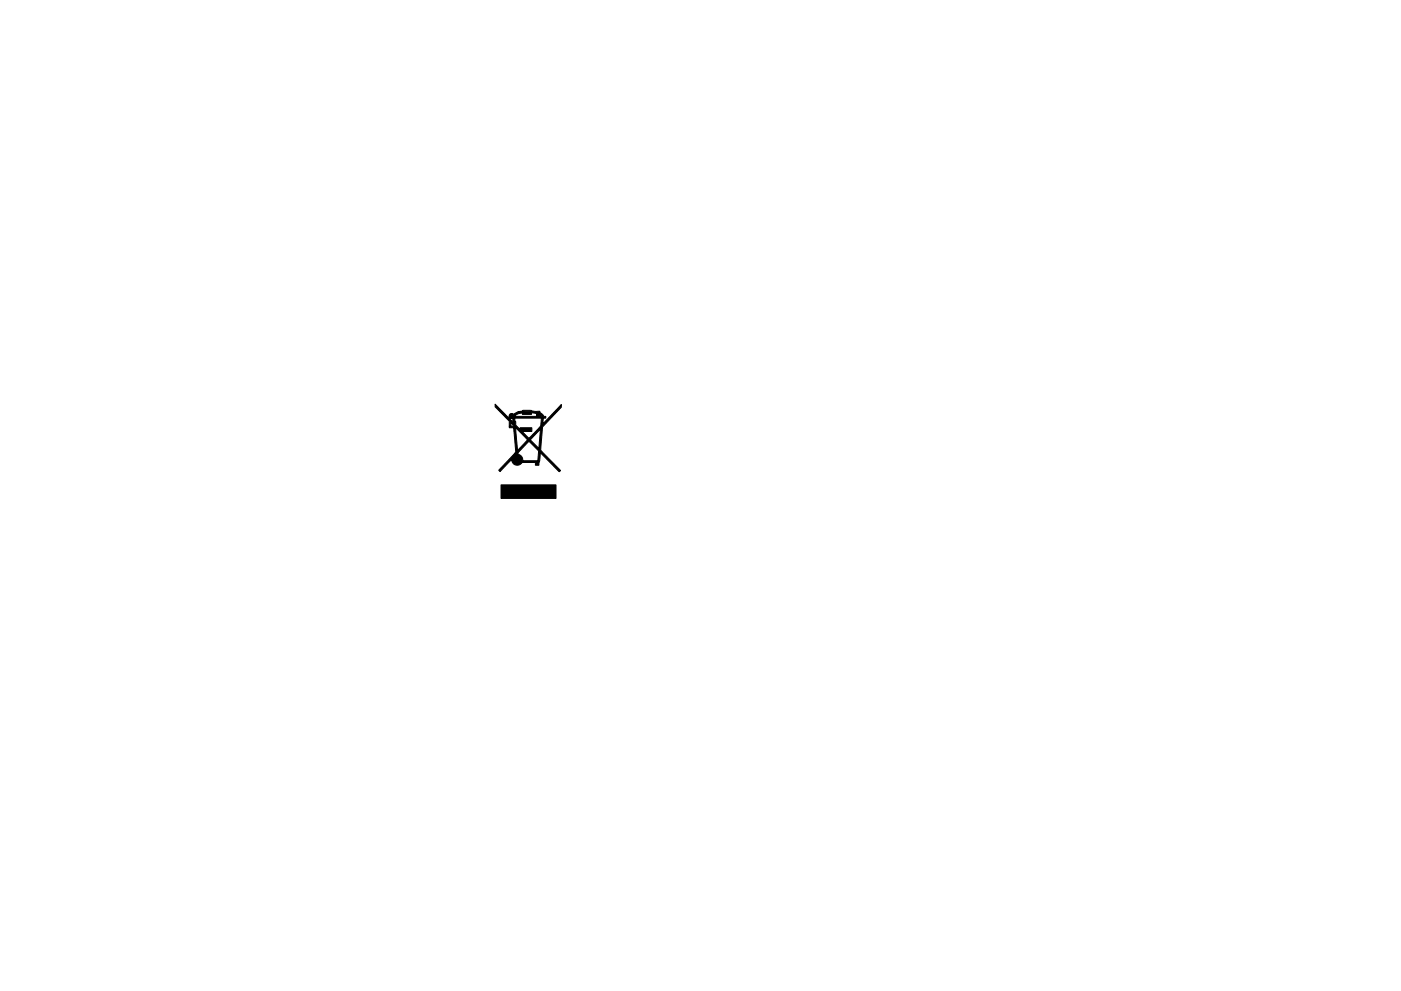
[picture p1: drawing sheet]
<svg xmlns="http://www.w3.org/2000/svg" width="297mm" height="210mm" viewBox="0 0 297 210" stroke-linecap="round" stroke-linejoin="round" font-family="sans-serif">
<path d="M105 85.7l3.6 3.6 .2 .1-.1-.6-.5-.1h.9l.2 1.1a1.55 1.55 0 0 0 1 1.3v-.3h2.5v.7h-2.1l1.4 1.5 2.5-2.6 .2-1.7h-6.6l-.2-.4h6.8l-.3-.3v.3h-.7l-.1-.6-1-.1v.3h-1.9v-.3l-1 .2-.7 .5h-1.2a.62 .62 0 0 1 .4-.5 .62 .62 0 0 1 .7 .1l.1-.1a2.33 2.33 0 0 1 2-.4v.2h1.2v-.2h-2.4l.8-.2a2.76 2.76 0 0 1 2-.1l.9 .2h.9a.5 .5 0 0 0 .4 .5l.4 .5h.4v.4h-.5l-.1 1.2 3.9-4.1v.6l-4 4.2-.4 4.9 4.3 4.3-.3 .3-.2-.1-3.8-4-.3 2.7h-.8v-.6h-2.8l-.1 .2a1.19 1.19 0 0 1-1.3 .3 1.19 1.19 0 0 1-.8-1l-2.5 2.5-.3-.3 3.4-3.6h.7a1.85 1.85 0 0 1 1.1 1.6h3.1l.2-2.1-2-2.1-2.4 2.6h-.7a.71 .71 0 0 0 .2-1l-.4-4.4h.4l.4 4.7 2.1-2.2h.6l1.9 1.8 .3-4-2.2 2.2h-.6l-2.5-2.5h-1.3v-.4h.8v-.1l-.5-.6v.7h-.3v-1l-3-3.1zM106.2 102.9h11.7v2.8h-11.7z" fill="#000" stroke="#000" stroke-width=".21"/>
</svg>
